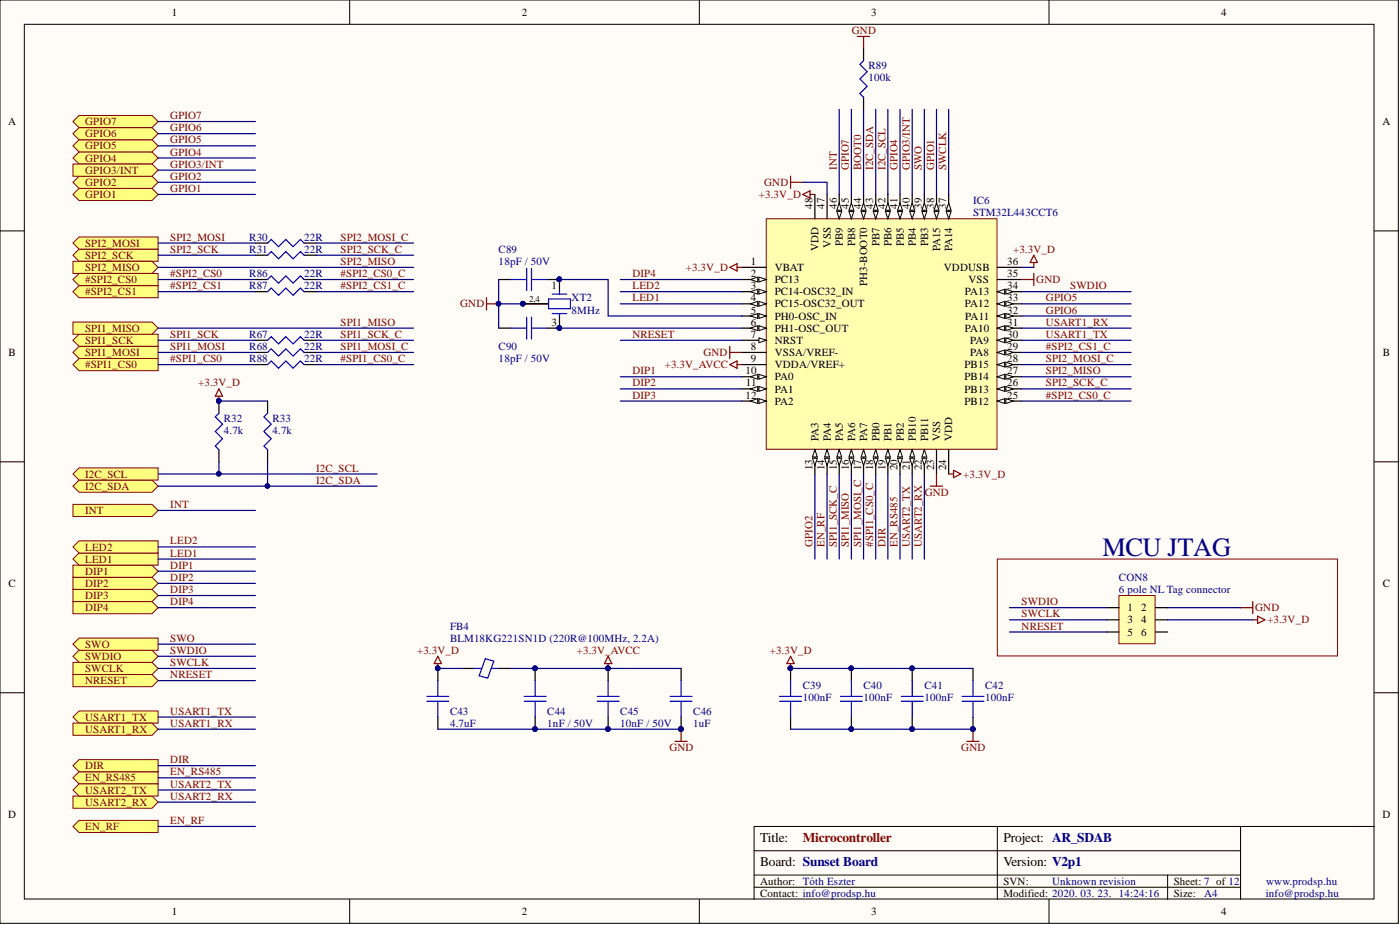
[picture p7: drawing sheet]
<svg xmlns="http://www.w3.org/2000/svg" width="292mm" height="193mm" viewBox="0 0 292 193" stroke-linecap="round" stroke-linejoin="round" font-family="sans-serif">
<defs><g id="words">
<text font-size="5.5" fill="#000080" x="230" y="116">MCU JTAG</text>
<g font-size="2.8">
<text x="158.6" y="175.6">Title:</text>
<text x="209.4" y="175.6">Project: AR_SDAB</text>
<text x="158.6" y="180.7">Board: Sunset Board</text>
<text x="209.4" y="180.7">Version: V2p1</text>
</g>
<text font-size="2.8" fill="#800000" x="167.5" y="175.6">Microcontroller</text>
<g font-size="2.3">
<text x="35.9" y="3.3">1</text>
<text x="108.9" y="3.3">2</text>
<text x="181.8" y="3.3">3</text>
<text x="254.8" y="3.3">4</text>
<text x="1.7" y="26.1">A</text>
<text x="288.4" y="26.1">A</text>
<text x="169.5" y="43.6" transform="rotate(-90 169.5 43.6)">48</text>
<text x="172.1" y="43.6" transform="rotate(-90 172.1 43.6)">47</text>
<text x="174.6" y="43.6" transform="rotate(-90 174.6 43.6)">46</text>
<text x="177.1" y="43.6" transform="rotate(-90 177.1 43.6)">45</text>
<text x="179.7" y="43.6" transform="rotate(-90 179.7 43.6)">44</text>
<text x="182.2" y="43.6" transform="rotate(-90 182.2 43.6)">43</text>
<text x="184.7" y="43.6" transform="rotate(-90 184.7 43.6)">42</text>
<text x="187.3" y="43.6" transform="rotate(-90 187.3 43.6)">41</text>
<text x="189.8" y="43.6" transform="rotate(-90 189.8 43.6)">40</text>
<text x="192.4" y="43.6" transform="rotate(-90 192.4 43.6)">39</text>
<text x="194.9" y="43.6" transform="rotate(-90 194.9 43.6)">38</text>
<text x="197.4" y="43.6" transform="rotate(-90 197.4 43.6)">37</text>
<text x="170.8" y="52.4" transform="rotate(-90 170.8 52.4)">VDD</text>
<text x="173.3" y="51.6" transform="rotate(-90 173.3 51.6)">VSS</text>
<text x="175.9" y="51.4" transform="rotate(-90 175.9 51.4)">PB9</text>
<text x="178.4" y="51.4" transform="rotate(-90 178.4 51.4)">PB8</text>
<text x="183.5" y="51.4" transform="rotate(-90 183.5 51.4)">PB7</text>
<text x="186" y="51.4" transform="rotate(-90 186 51.4)">PB6</text>
<text x="188.5" y="51.4" transform="rotate(-90 188.5 51.4)">PB5</text>
<text x="191.1" y="51.4" transform="rotate(-90 191.1 51.4)">PB4</text>
<text x="193.6" y="51.4" transform="rotate(-90 193.6 51.4)">PB3</text>
<text x="196.2" y="52.4" transform="rotate(-90 196.2 52.4)">PA15</text>
<text x="198.7" y="52.4" transform="rotate(-90 198.7 52.4)">PA14</text>
<text x="156.7" y="55.3">1</text>
<text x="156.7" y="57.8">2</text>
<text x="161.6" y="56.5">VBAT</text>
<text x="161.6" y="59.1">PC13</text>
<text x="180.9" y="59.6" transform="rotate(-90 180.9 59.6)">PH3-BOOT0</text>
<text x="196.9" y="56.5">VDDUSB</text>
<text x="202.1" y="59.1">VSS</text>
<text x="210.1" y="57.8">35</text>
<text x="210.1" y="55.3">36</text>
<text x="115" y="60.3">1</text>
<text x="156.7" y="60.3">3</text>
<text x="156.7" y="62.9">4</text>
<text x="156.7" y="65.4">5</text>
<text x="161.6" y="61.6">PC14-OSC32_IN</text>
<text x="161.6" y="64.1">PC15-OSC32_OUT</text>
<text x="201.3" y="64.1">PA12</text>
<text x="201.3" y="61.6">PA13</text>
<text x="210.1" y="65.4">32</text>
<text x="210.1" y="62.9">33</text>
<text x="210.1" y="60.3">34</text>
<text x="115" y="67.9">3</text>
<text x="156.7" y="67.9">6</text>
<text x="156.7" y="70.5">7</text>
<text x="161.6" y="66.7">PH0-OSC_IN</text>
<text x="161.6" y="69.2">PH1-OSC_OUT</text>
<text x="161.6" y="71.8">NRST</text>
<text x="201.3" y="69.2">PA10</text>
<text x="201.4" y="66.7">PA11</text>
<text x="202.4" y="71.8">PA9</text>
<text x="210.1" y="70.5">30</text>
<text x="210.1" y="67.9">31</text>
<text x="1.8" y="74.3">B</text>
<text x="156.7" y="73">8</text>
<text x="156.7" y="75.6">9</text>
<text x="161.6" y="74.3">VSSA/VREF-</text>
<text x="161.6" y="76.8">VDDA/VREF+</text>
<text x="201.2" y="76.8">PB15</text>
<text x="202.4" y="74.3">PA8</text>
<text x="210.1" y="75.6">28</text>
<text x="210.1" y="73">29</text>
<text x="288.5" y="74.3">B</text>
<text x="155.6" y="78.1">10</text>
<text x="155.6" y="83.2">12</text>
<text x="155.6" y="80.6">11</text>
<text x="161.6" y="79.4">PA0</text>
<text x="161.6" y="81.9">PA1</text>
<text x="201.2" y="81.9">PB13</text>
<text x="201.2" y="79.4">PB14</text>
<text x="210.1" y="83.2">25</text>
<text x="210.1" y="80.6">26</text>
<text x="210.1" y="78.1">27</text>
<text x="161.6" y="84.4">PA2</text>
<text x="201.2" y="84.4">PB12</text>
<text x="170.8" y="92" transform="rotate(-90 170.8 92)">PA3</text>
<text x="173.3" y="92" transform="rotate(-90 173.3 92)">PA4</text>
<text x="175.9" y="92" transform="rotate(-90 175.9 92)">PA5</text>
<text x="178.4" y="92" transform="rotate(-90 178.4 92)">PA6</text>
<text x="180.9" y="92" transform="rotate(-90 180.9 92)">PA7</text>
<text x="183.5" y="92" transform="rotate(-90 183.5 92)">PB0</text>
<text x="186" y="92" transform="rotate(-90 186 92)">PB1</text>
<text x="188.5" y="92" transform="rotate(-90 188.5 92)">PB2</text>
<text x="191.1" y="92" transform="rotate(-90 191.1 92)">PB10</text>
<text x="193.6" y="92" transform="rotate(-90 193.6 92)">PB11</text>
<text x="196.2" y="92" transform="rotate(-90 196.2 92)">VSS</text>
<text x="198.7" y="92" transform="rotate(-90 198.7 92)">VDD</text>
<text x="169.5" y="98.1" transform="rotate(-90 169.5 98.1)">13</text>
<text x="172.1" y="98.1" transform="rotate(-90 172.1 98.1)">14</text>
<text x="174.6" y="98.1" transform="rotate(-90 174.6 98.1)">15</text>
<text x="177.1" y="98.1" transform="rotate(-90 177.1 98.1)">16</text>
<text x="179.7" y="98.1" transform="rotate(-90 179.7 98.1)">17</text>
<text x="182.2" y="98.1" transform="rotate(-90 182.2 98.1)">18</text>
<text x="184.7" y="98.1" transform="rotate(-90 184.7 98.1)">19</text>
<text x="187.3" y="98.1" transform="rotate(-90 187.3 98.1)">20</text>
<text x="189.8" y="98.1" transform="rotate(-90 189.8 98.1)">21</text>
<text x="192.4" y="98.1" transform="rotate(-90 192.4 98.1)">22</text>
<text x="194.9" y="98.1" transform="rotate(-90 194.9 98.1)">23</text>
<text x="197.4" y="98.1" transform="rotate(-90 197.4 98.1)">24</text>
<text x="1.8" y="122.5">C</text>
<text x="288.5" y="122.5">C</text>
<text x="235.2" y="127.5">1</text>
<text x="235.2" y="130.1">3</text>
<text x="238.1" y="127.5">2</text>
<text x="238.1" y="130.1">4</text>
<text x="235.2" y="132.6">5</text>
<text x="238.1" y="132.6">6</text>
<text x="1.7" y="170.6">D</text>
<text x="288.4" y="170.6">D</text>
<text x="158.6" y="184.6">Author: Tóth Eszter</text>
<text x="209.4" y="184.6">SVN:</text>
<text x="244.9" y="184.6">Sheet: 7 of 12</text>
<text x="35.9" y="190.9">1</text>
<text x="108.9" y="190.9">2</text>
<text x="158.6" y="187.1">Contact: info@prodsp.hu</text>
<text x="181.8" y="190.9">3</text>
<text x="209.4" y="187.1">Modified: 2020. 03. 23. 14:24:16</text>
<text x="244.9" y="187.1">Size:</text>
<text x="254.8" y="190.9">4</text>
</g>
<g font-size="2.3" fill="#800000">
<text x="177.7" y="7.1">GND</text>
<text x="17.8" y="28.6">GPIO6</text>
<text x="17.8" y="26.1">GPIO7</text>
<text x="35.5" y="24.8">GPIO7</text>
<text x="35.5" y="27.4">GPIO6</text>
<text x="35.5" y="29.9">GPIO5</text>
<text x="17.8" y="33.7">GPIO4</text>
<text x="17.8" y="31.2">GPIO5</text>
<text x="35.5" y="32.5">GPIO4</text>
<text x="35.5" y="35">GPIO3/INT</text>
<text x="174.6" y="35.5" transform="rotate(-90 174.6 35.5)">INT</text>
<text x="177.1" y="35.5" transform="rotate(-90 177.1 35.5)">GPIO7</text>
<text x="179.7" y="35.5" transform="rotate(-90 179.7 35.5)">BOOT0</text>
<text x="182.2" y="35.5" transform="rotate(-90 182.2 35.5)">I2C_SDA</text>
<text x="184.7" y="35.5" transform="rotate(-90 184.7 35.5)">I2C_SCL</text>
<text x="187.3" y="35.5" transform="rotate(-90 187.3 35.5)">GPIO4</text>
<text x="189.8" y="35.5" transform="rotate(-90 189.8 35.5)">GPIO3/INT</text>
<text x="192.4" y="35.5" transform="rotate(-90 192.4 35.5)">SWO</text>
<text x="194.9" y="35.5" transform="rotate(-90 194.9 35.5)">GPIO1</text>
<text x="197.4" y="35.5" transform="rotate(-90 197.4 35.5)">SWCLK</text>
<text x="17.8" y="41.3">GPIO1</text>
<text x="17.8" y="38.8">GPIO2</text>
<text x="17.8" y="36.3">GPIO3/INT</text>
<text x="35.5" y="37.5">GPIO2</text>
<text x="35.5" y="40.1">GPIO1</text>
<text x="158.3" y="41.3">+3.3V_D</text>
<text x="159.4" y="38.8">GND</text>
<text x="17.8" y="51.5">SPI2_MOSI</text>
<text x="35.5" y="50.2">SPI2_MOSI</text>
<text x="35.5" y="52.7">SPI2_SCK</text>
<text x="71.1" y="50.2">SPI2_MOSI_C</text>
<text x="71.1" y="52.7">SPI2_SCK_C</text>
<text x="211.4" y="52.7">+3.3V_D</text>
<text x="17.8" y="54">SPI2_SCK</text>
<text x="17.8" y="56.5">SPI2_MISO</text>
<text x="17.8" y="59.1">#SPI2_CS0</text>
<text x="35.5" y="57.8">#SPI2_CS0</text>
<text x="71.1" y="57.8">#SPI2_CS0_C</text>
<text x="71.1" y="55.3">SPI2_MISO</text>
<text x="132" y="57.8">DIP4</text>
<text x="143.1" y="56.5">+3.3V_D</text>
<text x="216.2" y="59.1">GND</text>
<text x="17.8" y="61.6">#SPI2_CS1</text>
<text x="35.5" y="60.3">#SPI2_CS1</text>
<text x="71.1" y="60.3">#SPI2_CS1_C</text>
<text x="96" y="64.1">GND</text>
<text x="132" y="60.3">LED2</text>
<text x="132" y="62.9">LED1</text>
<text x="218.2" y="65.4">GPIO6</text>
<text x="218.2" y="62.9">GPIO5</text>
<text x="223.3" y="60.3">SWDIO</text>
<text x="17.8" y="71.8">SPI1_SCK</text>
<text x="17.8" y="69.2">SPI1_MISO</text>
<text x="35.5" y="70.5">SPI1_SCK</text>
<text x="71.1" y="67.9">SPI1_MISO</text>
<text x="71.1" y="70.5">SPI1_SCK_C</text>
<text x="132" y="70.5">NRESET</text>
<text x="218.2" y="70.5">USART1_TX</text>
<text x="218.2" y="67.9">USART1_RX</text>
<text x="17.8" y="74.3">SPI1_MOSI</text>
<text x="17.8" y="76.8">#SPI1_CS0</text>
<text x="35.5" y="73">SPI1_MOSI</text>
<text x="35.5" y="75.6">#SPI1_CS0</text>
<text x="71.1" y="75.6">#SPI1_CS0_C</text>
<text x="71.1" y="73">SPI1_MOSI_C</text>
<text x="138.7" y="76.8">+3.3V_AVCC</text>
<text x="146.8" y="74.3">GND</text>
<text x="218.2" y="75.6">SPI2_MOSI_C</text>
<text x="218.2" y="73">#SPI2_CS1_C</text>
<text x="41.4" y="80.6">+3.3V_D</text>
<text x="132" y="78.1">DIP1</text>
<text x="132" y="83.2">DIP3</text>
<text x="132" y="80.6">DIP2</text>
<text x="218.2" y="83.2">#SPI2_CS0_C</text>
<text x="218.2" y="78.1">SPI2_MISO</text>
<text x="218.2" y="80.6">SPI2_SCK_C</text>
<text x="17.8" y="99.6">I2C_SCL</text>
<text x="66" y="98.4">I2C_SCL</text>
<text x="66" y="100.9">I2C_SDA</text>
<text x="201" y="99.6">+3.3V_D</text>
<text x="17.8" y="102.2">I2C_SDA</text>
<text x="17.8" y="107.2">INT</text>
<text x="35.5" y="106">INT</text>
<text x="192.9" y="103.4">GND</text>
<text x="35.5" y="113.6">LED2</text>
<text x="17.8" y="119.9">DIP1</text>
<text x="17.8" y="117.4">LED1</text>
<text x="17.8" y="114.9">LED2</text>
<text x="35.5" y="116.1">LED1</text>
<text x="35.5" y="118.7">DIP1</text>
<text x="169.5" y="114.1" transform="rotate(-90 169.5 114.1)">GPIO2</text>
<text x="172.1" y="114.1" transform="rotate(-90 172.1 114.1)">EN_RF</text>
<text x="174.6" y="114.1" transform="rotate(-90 174.6 114.1)">SPI1_SCK_C</text>
<text x="177.1" y="114.1" transform="rotate(-90 177.1 114.1)">SPI1_MISO</text>
<text x="179.7" y="114.1" transform="rotate(-90 179.7 114.1)">SPI1_MOSI_C</text>
<text x="182.2" y="114.1" transform="rotate(-90 182.2 114.1)">#SPI1_CS0_C</text>
<text x="184.7" y="114.1" transform="rotate(-90 184.7 114.1)">DIR</text>
<text x="187.3" y="114.1" transform="rotate(-90 187.3 114.1)">EN_RS485</text>
<text x="189.8" y="114.1" transform="rotate(-90 189.8 114.1)">USART2_TX</text>
<text x="192.4" y="114.1" transform="rotate(-90 192.4 114.1)">USART2_RX</text>
<text x="17.8" y="122.5">DIP2</text>
<text x="17.8" y="125">DIP3</text>
<text x="35.5" y="123.7">DIP3</text>
<text x="35.5" y="121.2">DIP2</text>
<text x="17.8" y="127.5">DIP4</text>
<text x="35.5" y="126.3">DIP4</text>
<text x="213.2" y="126.3">SWDIO</text>
<text x="213.2" y="128.8">SWCLK</text>
<text x="213.2" y="131.3">NRESET</text>
<text x="261.9" y="127.5">GND</text>
<text x="264.4" y="130.1">+3.3V_D</text>
<text x="17.8" y="137.7">SWDIO</text>
<text x="17.8" y="135.1">SWO</text>
<text x="35.5" y="133.9">SWO</text>
<text x="35.5" y="136.4">SWDIO</text>
<text x="87" y="136.4">+3.3V_D</text>
<text x="120.4" y="136.4">+3.3V_AVCC</text>
<text x="160.6" y="136.4">+3.3V_D</text>
<text x="17.8" y="142.7">NRESET</text>
<text x="17.8" y="140.2">SWCLK</text>
<text x="35.5" y="138.9">SWCLK</text>
<text x="35.5" y="141.5">NRESET</text>
<text x="35.5" y="149.1">USART1_TX</text>
<text x="17.8" y="150.4">USART1_TX</text>
<text x="17.8" y="152.9">USART1_RX</text>
<text x="35.5" y="151.6">USART1_RX</text>
<text x="17.8" y="160.5">DIR</text>
<text x="35.5" y="159.2">DIR</text>
<text x="35.5" y="161.8">EN_RS485</text>
<text x="139.7" y="156.7">GND</text>
<text x="200.6" y="156.7">GND</text>
<text x="17.8" y="163">EN_RS485</text>
<text x="17.8" y="165.6">USART2_TX</text>
<text x="35.5" y="164.3">USART2_TX</text>
<text x="35.5" y="166.8">USART2_RX</text>
<text x="17.8" y="168.1">USART2_RX</text>
<text x="17.8" y="173.2">EN_RF</text>
<text x="35.5" y="171.9">EN_RF</text>
</g>
<g font-size="2.3" fill="#000080">
<text x="181.2" y="14.4">R89</text>
<text x="181.2" y="17">100k</text>
<text x="203" y="42.6">IC6</text>
<text x="203" y="45.1">STM32L443CCT6</text>
<text x="52" y="52.7">R31</text>
<text x="52" y="50.2">R30</text>
<text x="63.4" y="52.7">22R</text>
<text x="63.4" y="50.2">22R</text>
<text x="104" y="52.7">C89</text>
<text x="52" y="57.8">R86</text>
<text x="63.4" y="57.8">22R</text>
<text x="104" y="55.3">18pF / 50V</text>
<text x="52" y="60.3">R87</text>
<text x="63.4" y="60.3">22R</text>
<text x="119.3" y="62.9">XT2</text>
<text x="119.3" y="65.4">8MHz</text>
<text x="52" y="70.5">R67</text>
<text x="63.4" y="70.5">22R</text>
<text x="52" y="73">R68</text>
<text x="52" y="75.6">R88</text>
<text x="63.4" y="73">22R</text>
<text x="63.4" y="75.6">22R</text>
<text x="104" y="73">C90</text>
<text x="104" y="75.6">18pF / 50V</text>
<text x="46.7" y="88">R32</text>
<text x="56.8" y="88">R33</text>
<text x="46.7" y="90.5">4.7k</text>
<text x="56.8" y="90.5">4.7k</text>
<text x="233.5" y="121.2">CON8</text>
<text x="233.5" y="123.7">6 pole NL Tag connector</text>
<text x="93.9" y="131.3">FB4</text>
<text x="93.9" y="133.9">BLM18KG221SN1D (220R@100MHz, 2.2A)</text>
<text x="167.5" y="143.8">C39</text>
<text x="180.2" y="143.8">C40</text>
<text x="192.9" y="143.8">C41</text>
<text x="205.5" y="143.8">C42</text>
<text x="93.9" y="149.1">C43</text>
<text x="114.2" y="149.1">C44</text>
<text x="129.4" y="149.1">C45</text>
<text x="144.6" y="149.1">C46</text>
<text x="167.5" y="146.3">100nF</text>
<text x="180.2" y="146.3">100nF</text>
<text x="192.9" y="146.3">100nF</text>
<text x="205.5" y="146.3">100nF</text>
<text x="93.9" y="151.6">4.7uF</text>
<text x="114.2" y="151.6">1nF / 50V</text>
<text x="129.4" y="151.6">10nF / 50V</text>
<text x="144.6" y="151.6">1uF</text>
<text x="219.5" y="184.6">Unknown revision</text>
<text x="264.2" y="184.6">www.prodsp.hu</text>
<text x="251.2" y="187.1">A4</text>
<text x="264.1" y="187.1">info@prodsp.hu</text>
</g>
<text font-size="1.9" x="110.4" y="63">2,4</text>
</g></defs>
<g fill="#fffcf8" stroke="#000" stroke-width=".21">
<path d="M0 0h291.8v192.6h-291.8z"/>
<path d="M5.1 5.1h281.6v182.4h-281.6z"/>
</g>
<g fill="none" stroke="#000" stroke-width=".21">
<path d="M73 0v5.1M145.9 0v5.1M218.9 0v5.1M0 48.2h5.1M286.8 48.2h5M0 96.3h5.1M286.8 96.3h5M0 144.5h5.1M286.8 144.5h5M157.3 177.5h101.5M208.1 172.4v15.2M258.8 172.4h-101.5v15.2"/>
<path d="M286.8 172.4h-28v15.2M73 187.6v5.1M145.9 187.6v5.1M157.3 182.6h101.5M157.3 185.1h101.5M218.9 187.6v5.1M243.6 182.6v5"/>
</g>
<path d="M159.9 45.6h48.1v48.1h-48.1z" fill="#ffffb0" stroke="#800000" stroke-width=".21"/>
<path d="M154.8 55.8h5.1M154.8 58.3h5.1" fill="none" stroke="#000" stroke-width=".25"/>
<path d="M158.3 57.8l1.6 .5-1.6 .5z" fill="#fffcf8"/>
<path d="M158.3 57.8l1.6 .5-1.6 .5z" fill="none" stroke="#000" stroke-width=".21"/>
<path d="M156.6 58.3l1.5-.5v1z" fill="#fffcf8"/>
<path d="M156.6 58.3l1.5-.5v1z" fill="none" stroke="#000" stroke-width=".21"/>
<path d="M154.8 60.8h5.1" fill="none" stroke="#000" stroke-width=".25"/>
<path d="M158.3 60.3l1.6 .5-1.6 .6z" fill="#fffcf8"/>
<path d="M158.3 60.3l1.6 .5-1.6 .6z" fill="none" stroke="#000" stroke-width=".21"/>
<path d="M156.6 60.8l1.5-.5v1.1z" fill="#fffcf8"/>
<path d="M156.6 60.8l1.5-.5v1.1z" fill="none" stroke="#000" stroke-width=".21"/>
<path d="M154.8 63.4h5.1" fill="none" stroke="#000" stroke-width=".25"/>
<path d="M158.3 62.9l1.6 .5-1.6 .5z" fill="#fffcf8"/>
<path d="M158.3 62.9l1.6 .5-1.6 .5z" fill="none" stroke="#000" stroke-width=".21"/>
<path d="M156.6 63.4l1.5-.5v1z" fill="#fffcf8"/>
<path d="M156.6 63.4l1.5-.5v1z" fill="none" stroke="#000" stroke-width=".21"/>
<path d="M154.8 65.9h5.1" fill="none" stroke="#000" stroke-width=".25"/>
<path d="M158.3 65.4l1.6 .5-1.6 .5z" fill="#fffcf8"/>
<path d="M158.3 65.4l1.6 .5-1.6 .5z" fill="none" stroke="#000" stroke-width=".21"/>
<path d="M156.6 65.9l1.5-.5v1z" fill="#fffcf8"/>
<path d="M156.6 65.9l1.5-.5v1z" fill="none" stroke="#000" stroke-width=".21"/>
<path d="M154.8 68.5h5.1" fill="none" stroke="#000" stroke-width=".25"/>
<path d="M158.3 67.9l1.6 .6-1.6 .5z" fill="#fffcf8"/>
<path d="M158.3 67.9l1.6 .6-1.6 .5z" fill="none" stroke="#000" stroke-width=".21"/>
<path d="M156.6 68.5l1.5-.6v1.1z" fill="#fffcf8"/>
<path d="M156.6 68.5l1.5-.6v1.1z" fill="none" stroke="#000" stroke-width=".21"/>
<path d="M154.8 71h5.1" fill="none" stroke="#000" stroke-width=".25"/>
<path d="M158.3 70.5l1.6 .5-1.6 .5z" fill="#fffcf8"/>
<path d="M158.3 70.5l1.6 .5-1.6 .5z" fill="none" stroke="#000" stroke-width=".21"/>
<path d="M154.8 73.5h5.1M154.8 76.1h5.1M154.8 78.6h5.1" fill="none" stroke="#000" stroke-width=".25"/>
<path d="M158.3 78.1l1.6 .5-1.6 .5z" fill="#fffcf8"/>
<path d="M158.3 78.1l1.6 .5-1.6 .5z" fill="none" stroke="#000" stroke-width=".21"/>
<path d="M156.6 78.6l1.5-.5v1z" fill="#fffcf8"/>
<path d="M156.6 78.6l1.5-.5v1z" fill="none" stroke="#000" stroke-width=".21"/>
<path d="M154.8 81.1h5.1" fill="none" stroke="#000" stroke-width=".25"/>
<path d="M158.3 80.6l1.6 .5-1.6 .5z" fill="#fffcf8"/>
<path d="M158.3 80.6l1.6 .5-1.6 .5z" fill="none" stroke="#000" stroke-width=".21"/>
<path d="M156.6 81.1l1.5-.5v1z" fill="#fffcf8"/>
<path d="M156.6 81.1l1.5-.5v1z" fill="none" stroke="#000" stroke-width=".21"/>
<path d="M154.8 83.7h5.1" fill="none" stroke="#000" stroke-width=".25"/>
<path d="M158.3 83.2l1.6 .5-1.6 .5z" fill="#fffcf8"/>
<path d="M158.3 83.2l1.6 .5-1.6 .5z" fill="none" stroke="#000" stroke-width=".21"/>
<path d="M156.6 83.7l1.5-.5v1z" fill="#fffcf8"/>
<path d="M156.6 83.7l1.5-.5v1z" fill="none" stroke="#000" stroke-width=".21"/>
<path d="M170 93.8v5.1" fill="none" stroke="#000" stroke-width=".25"/>
<path d="M170 93.8l.5 1.5h-1z" fill="#fffcf8"/>
<path d="M170 93.8l.5 1.5h-1z" fill="none" stroke="#000" stroke-width=".21"/>
<path d="M169.5 95.6h1l-.5 1.5z" fill="#fffcf8"/>
<path d="M169.5 95.6h1l-.5 1.5z" fill="none" stroke="#000" stroke-width=".21"/>
<path d="M172.6 93.8v5.1" fill="none" stroke="#000" stroke-width=".25"/>
<path d="M172.6 93.8l.5 1.5h-1z" fill="#fffcf8"/>
<path d="M172.6 93.8l.5 1.5h-1z" fill="none" stroke="#000" stroke-width=".21"/>
<path d="M172.1 95.6h1l-.5 1.5z" fill="#fffcf8"/>
<path d="M172.1 95.6h1l-.5 1.5z" fill="none" stroke="#000" stroke-width=".21"/>
<path d="M175.1 93.8v5.1" fill="none" stroke="#000" stroke-width=".25"/>
<path d="M175.1 93.8l.5 1.5h-1z" fill="#fffcf8"/>
<path d="M175.1 93.8l.5 1.5h-1z" fill="none" stroke="#000" stroke-width=".21"/>
<path d="M174.6 95.6h1l-.5 1.5z" fill="#fffcf8"/>
<path d="M174.6 95.6h1l-.5 1.5z" fill="none" stroke="#000" stroke-width=".21"/>
<path d="M177.6 93.8v5.1" fill="none" stroke="#000" stroke-width=".25"/>
<path d="M177.6 93.8l.5 1.5h-1z" fill="#fffcf8"/>
<path d="M177.6 93.8l.5 1.5h-1z" fill="none" stroke="#000" stroke-width=".21"/>
<path d="M177.1 95.6h1l-.5 1.5z" fill="#fffcf8"/>
<path d="M177.1 95.6h1l-.5 1.5z" fill="none" stroke="#000" stroke-width=".21"/>
<path d="M180.2 93.8v5.1" fill="none" stroke="#000" stroke-width=".25"/>
<path d="M180.2 93.8l.5 1.5h-1z" fill="#fffcf8"/>
<path d="M180.2 93.8l.5 1.5h-1z" fill="none" stroke="#000" stroke-width=".21"/>
<path d="M179.7 95.6h1l-.5 1.5z" fill="#fffcf8"/>
<path d="M179.7 95.6h1l-.5 1.5z" fill="none" stroke="#000" stroke-width=".21"/>
<path d="M182.7 93.8v5.1" fill="none" stroke="#000" stroke-width=".25"/>
<path d="M182.7 93.8l.5 1.5h-1z" fill="#fffcf8"/>
<path d="M182.7 93.8l.5 1.5h-1z" fill="none" stroke="#000" stroke-width=".21"/>
<path d="M182.2 95.6h1l-.5 1.5z" fill="#fffcf8"/>
<path d="M182.2 95.6h1l-.5 1.5z" fill="none" stroke="#000" stroke-width=".21"/>
<path d="M185.2 93.8v5.1" fill="none" stroke="#000" stroke-width=".25"/>
<path d="M185.2 93.8l.6 1.5h-1.1z" fill="#fffcf8"/>
<path d="M185.2 93.8l.6 1.5h-1.1z" fill="none" stroke="#000" stroke-width=".21"/>
<path d="M184.7 95.6h1.1l-.6 1.5z" fill="#fffcf8"/>
<path d="M184.7 95.6h1.1l-.6 1.5z" fill="none" stroke="#000" stroke-width=".21"/>
<path d="M187.8 93.8v5.1" fill="none" stroke="#000" stroke-width=".25"/>
<path d="M187.8 93.8l.5 1.5h-1z" fill="#fffcf8"/>
<path d="M187.8 93.8l.5 1.5h-1z" fill="none" stroke="#000" stroke-width=".21"/>
<path d="M187.3 95.6h1l-.5 1.5z" fill="#fffcf8"/>
<path d="M187.3 95.6h1l-.5 1.5z" fill="none" stroke="#000" stroke-width=".21"/>
<path d="M190.3 93.8v5.1" fill="none" stroke="#000" stroke-width=".25"/>
<path d="M190.3 93.8l.5 1.5h-1z" fill="#fffcf8"/>
<path d="M190.3 93.8l.5 1.5h-1z" fill="none" stroke="#000" stroke-width=".21"/>
<path d="M189.8 95.6h1l-.5 1.5z" fill="#fffcf8"/>
<path d="M189.8 95.6h1l-.5 1.5z" fill="none" stroke="#000" stroke-width=".21"/>
<path d="M192.9 93.8v5.1" fill="none" stroke="#000" stroke-width=".25"/>
<path d="M192.9 93.8l.5 1.5h-1z" fill="#fffcf8"/>
<path d="M192.9 93.8l.5 1.5h-1z" fill="none" stroke="#000" stroke-width=".21"/>
<path d="M192.4 95.6h1l-.5 1.5z" fill="#fffcf8"/>
<path d="M192.4 95.6h1l-.5 1.5z" fill="none" stroke="#000" stroke-width=".21"/>
<path d="M195.4 93.8v5.1M197.9 93.8v5.1M208.1 83.7h5.1" fill="none" stroke="#000" stroke-width=".25"/>
<path d="M208.1 83.7l1.5-.5v1z" fill="#fffcf8"/>
<path d="M208.1 83.7l1.5-.5v1z" fill="none" stroke="#000" stroke-width=".21"/>
<path d="M209.9 83.2l1.5 .5-1.5 .5z" fill="#fffcf8"/>
<path d="M209.9 83.2l1.5 .5-1.5 .5z" fill="none" stroke="#000" stroke-width=".21"/>
<path d="M208.1 81.1h5.1" fill="none" stroke="#000" stroke-width=".25"/>
<path d="M208.1 81.1l1.5-.5v1z" fill="#fffcf8"/>
<path d="M208.1 81.1l1.5-.5v1z" fill="none" stroke="#000" stroke-width=".21"/>
<path d="M209.9 80.6l1.5 .5-1.5 .5z" fill="#fffcf8"/>
<path d="M209.9 80.6l1.5 .5-1.5 .5z" fill="none" stroke="#000" stroke-width=".21"/>
<path d="M208.1 78.6h5.1" fill="none" stroke="#000" stroke-width=".25"/>
<path d="M208.1 78.6l1.5-.5v1z" fill="#fffcf8"/>
<path d="M208.1 78.6l1.5-.5v1z" fill="none" stroke="#000" stroke-width=".21"/>
<path d="M209.9 78.1l1.5 .5-1.5 .5z" fill="#fffcf8"/>
<path d="M209.9 78.1l1.5 .5-1.5 .5z" fill="none" stroke="#000" stroke-width=".21"/>
<path d="M208.1 76.1h5.1" fill="none" stroke="#000" stroke-width=".25"/>
<path d="M208.1 76.1l1.5-.5v1z" fill="#fffcf8"/>
<path d="M208.1 76.1l1.5-.5v1z" fill="none" stroke="#000" stroke-width=".21"/>
<path d="M209.9 75.6l1.5 .5-1.5 .5z" fill="#fffcf8"/>
<path d="M209.9 75.6l1.5 .5-1.5 .5z" fill="none" stroke="#000" stroke-width=".21"/>
<path d="M208.1 73.5h5.1" fill="none" stroke="#000" stroke-width=".25"/>
<path d="M208.1 73.5l1.5-.5v1z" fill="#fffcf8"/>
<path d="M208.1 73.5l1.5-.5v1z" fill="none" stroke="#000" stroke-width=".21"/>
<path d="M209.9 73l1.5 .5-1.5 .5z" fill="#fffcf8"/>
<path d="M209.9 73l1.5 .5-1.5 .5z" fill="none" stroke="#000" stroke-width=".21"/>
<path d="M208.1 71h5.1" fill="none" stroke="#000" stroke-width=".25"/>
<path d="M208.1 71l1.5-.5v1z" fill="#fffcf8"/>
<path d="M208.1 71l1.5-.5v1z" fill="none" stroke="#000" stroke-width=".21"/>
<path d="M209.9 70.5l1.5 .5-1.5 .5z" fill="#fffcf8"/>
<path d="M209.9 70.5l1.5 .5-1.5 .5z" fill="none" stroke="#000" stroke-width=".21"/>
<path d="M208.1 68.5h5.1" fill="none" stroke="#000" stroke-width=".25"/>
<path d="M208.1 68.5l1.5-.6v1.1z" fill="#fffcf8"/>
<path d="M208.1 68.5l1.5-.6v1.1z" fill="none" stroke="#000" stroke-width=".21"/>
<path d="M209.9 67.9l1.5 .6-1.5 .5z" fill="#fffcf8"/>
<path d="M209.9 67.9l1.5 .6-1.5 .5z" fill="none" stroke="#000" stroke-width=".21"/>
<path d="M208.1 65.9h5.1" fill="none" stroke="#000" stroke-width=".25"/>
<path d="M208.1 65.9l1.5-.5v1z" fill="#fffcf8"/>
<path d="M208.1 65.9l1.5-.5v1z" fill="none" stroke="#000" stroke-width=".21"/>
<path d="M209.9 65.4l1.5 .5-1.5 .5z" fill="#fffcf8"/>
<path d="M209.9 65.4l1.5 .5-1.5 .5z" fill="none" stroke="#000" stroke-width=".21"/>
<path d="M208.1 63.4h5.1" fill="none" stroke="#000" stroke-width=".25"/>
<path d="M208.1 63.4l1.5-.5v1z" fill="#fffcf8"/>
<path d="M208.1 63.4l1.5-.5v1z" fill="none" stroke="#000" stroke-width=".21"/>
<path d="M209.9 62.9l1.5 .5-1.5 .5z" fill="#fffcf8"/>
<path d="M209.9 62.9l1.5 .5-1.5 .5z" fill="none" stroke="#000" stroke-width=".21"/>
<path d="M208.1 60.8h5.1" fill="none" stroke="#000" stroke-width=".25"/>
<path d="M208.1 60.8l1.5-.5v1.1z" fill="#fffcf8"/>
<path d="M208.1 60.8l1.5-.5v1.1z" fill="none" stroke="#000" stroke-width=".21"/>
<path d="M209.9 60.3l1.5 .5-1.5 .6z" fill="#fffcf8"/>
<path d="M209.9 60.3l1.5 .5-1.5 .6z" fill="none" stroke="#000" stroke-width=".21"/>
<path d="M197.9 40.6v5M208.1 58.3h5.1M208.1 55.8h5.1" fill="none" stroke="#000" stroke-width=".25"/>
<path d="M197.4 44.1h1l-.5 1.5z" fill="#fffcf8"/>
<path d="M197.4 44.1h1l-.5 1.5z" fill="none" stroke="#000" stroke-width=".21"/>
<path d="M197.9 42.3l.5 1.6h-1z" fill="#fffcf8"/>
<path d="M197.9 42.3l.5 1.6h-1z" fill="none" stroke="#000" stroke-width=".21"/>
<path d="M195.4 40.6v5" fill="none" stroke="#000" stroke-width=".25"/>
<path d="M194.9 44.1h1l-.5 1.5z" fill="#fffcf8"/>
<path d="M194.9 44.1h1l-.5 1.5z" fill="none" stroke="#000" stroke-width=".21"/>
<path d="M195.4 42.3l.5 1.6h-1z" fill="#fffcf8"/>
<path d="M195.4 42.3l.5 1.6h-1z" fill="none" stroke="#000" stroke-width=".21"/>
<path d="M192.9 40.6v5" fill="none" stroke="#000" stroke-width=".25"/>
<path d="M192.4 44.1h1l-.5 1.5z" fill="#fffcf8"/>
<path d="M192.4 44.1h1l-.5 1.5z" fill="none" stroke="#000" stroke-width=".21"/>
<path d="M192.9 42.3l.5 1.6h-1z" fill="#fffcf8"/>
<path d="M192.9 42.3l.5 1.6h-1z" fill="none" stroke="#000" stroke-width=".21"/>
<path d="M190.3 40.6v5" fill="none" stroke="#000" stroke-width=".25"/>
<path d="M189.8 44.1h1l-.5 1.5z" fill="#fffcf8"/>
<path d="M189.8 44.1h1l-.5 1.5z" fill="none" stroke="#000" stroke-width=".21"/>
<path d="M190.3 42.3l.5 1.6h-1z" fill="#fffcf8"/>
<path d="M190.3 42.3l.5 1.6h-1z" fill="none" stroke="#000" stroke-width=".21"/>
<path d="M187.8 40.6v5" fill="none" stroke="#000" stroke-width=".25"/>
<path d="M187.3 44.1h1l-.5 1.5z" fill="#fffcf8"/>
<path d="M187.3 44.1h1l-.5 1.5z" fill="none" stroke="#000" stroke-width=".21"/>
<path d="M187.8 42.3l.5 1.6h-1z" fill="#fffcf8"/>
<path d="M187.8 42.3l.5 1.6h-1z" fill="none" stroke="#000" stroke-width=".21"/>
<path d="M185.2 40.6v5" fill="none" stroke="#000" stroke-width=".25"/>
<path d="M184.7 44.1h1.1l-.6 1.5z" fill="#fffcf8"/>
<path d="M184.7 44.1h1.1l-.6 1.5z" fill="none" stroke="#000" stroke-width=".21"/>
<path d="M185.2 42.3l.6 1.6h-1.1z" fill="#fffcf8"/>
<path d="M185.2 42.3l.6 1.6h-1.1z" fill="none" stroke="#000" stroke-width=".21"/>
<path d="M182.7 40.6v5" fill="none" stroke="#000" stroke-width=".25"/>
<path d="M182.2 44.1h1l-.5 1.5z" fill="#fffcf8"/>
<path d="M182.2 44.1h1l-.5 1.5z" fill="none" stroke="#000" stroke-width=".21"/>
<path d="M182.7 42.3l.5 1.6h-1z" fill="#fffcf8"/>
<path d="M182.7 42.3l.5 1.6h-1z" fill="none" stroke="#000" stroke-width=".21"/>
<path d="M180.2 40.6v5" fill="none" stroke="#000" stroke-width=".25"/>
<path d="M179.7 44.1h1l-.5 1.5z" fill="#fffcf8"/>
<path d="M179.7 44.1h1l-.5 1.5z" fill="none" stroke="#000" stroke-width=".21"/>
<path d="M180.2 42.3l.5 1.6h-1z" fill="#fffcf8"/>
<path d="M180.2 42.3l.5 1.6h-1z" fill="none" stroke="#000" stroke-width=".21"/>
<path d="M177.6 40.6v5" fill="none" stroke="#000" stroke-width=".25"/>
<path d="M177.1 44.1h1l-.5 1.5z" fill="#fffcf8"/>
<path d="M177.1 44.1h1l-.5 1.5z" fill="none" stroke="#000" stroke-width=".21"/>
<path d="M177.6 42.3l.5 1.6h-1z" fill="#fffcf8"/>
<path d="M177.6 42.3l.5 1.6h-1z" fill="none" stroke="#000" stroke-width=".21"/>
<path d="M175.1 40.6v5" fill="none" stroke="#000" stroke-width=".25"/>
<path d="M174.6 44.1h1l-.5 1.5z" fill="#fffcf8"/>
<path d="M174.6 44.1h1l-.5 1.5z" fill="none" stroke="#000" stroke-width=".21"/>
<path d="M175.1 42.3l.5 1.6h-1z" fill="#fffcf8"/>
<path d="M175.1 42.3l.5 1.6h-1z" fill="none" stroke="#000" stroke-width=".21"/>
<g fill="none" stroke="#000" stroke-width=".25">
<path d="M170 40.6v5M172.6 40.6v5M91.4 139.4v2.6M126.9 139.4v2.6M142.1 139.4v2.6M164.9 139.4v2.6M177.6 139.4v2.6M190.3 139.4v2.6M203 139.4v2.6M91.4 149.6v2.5M126.9 149.6v2.5M142.1 149.6v2.5"/>
<path d="M164.9 149.6v2.5M177.6 149.6v2.5M190.3 149.6v2.5M203 149.6v2.5"/>
</g>
<g fill="#000080" stroke="#000080" stroke-width=".21">
<circle cx="190.3" cy="139.4" r=".47"/>
<circle cx="190.3" cy="152.1" r=".47"/>
<circle cx="164.9" cy="139.4" r=".47"/>
<circle cx="177.6" cy="139.4" r=".47"/>
<circle cx="177.6" cy="152.1" r=".47"/>
<circle cx="203" cy="152.1" r=".47"/>
<circle cx="91.3" cy="139.4" r=".47"/>
<circle cx="126.8" cy="139.4" r=".47"/>
<circle cx="126.8" cy="152.1" r=".47"/>
<circle cx="142.1" cy="152.1" r=".47"/>
</g>
<g fill="none" stroke="#00f" stroke-width=".25">
<path d="M89.1 146.3h4.5M89.1 145.3h4.5M91.4 142v3.3M91.4 146.3v3.3M124.6 146.3h4.6M124.6 145.3h4.6M126.9 142v3.3M126.9 146.3v3.3M139.8 146.3h4.6M139.8 145.3h4.6M142.1 142v3.3M142.1 146.3v3.3"/>
<path d="M162.7 146.3h4.5M162.7 145.3h4.5M164.9 142v3.3M164.9 146.3v3.3M175.4 146.3h4.5M175.4 145.3h4.5M177.6 142v3.3M177.6 146.3v3.3M188 146.3h4.6M188 145.3h4.6M190.3 142v3.3M190.3 146.3v3.3"/>
<path d="M200.7 146.3h4.6M200.7 145.3h4.6M203 142v3.3M203 146.3v3.3"/>
</g>
<g fill="none" stroke="#800000" stroke-width=".25">
<path d="M164.9 36.8v2.5M164.9 38h2.6M152.3 55.8l1.5-.8v1.5zM153.8 55.8h1M167.5 40.6l1.5-.8v1.5zM169 40.6h1M213.2 58.3h2.5M215.7 53.2l.8 1.6h-1.6zM215.7 54.8v1M215.7 57v2.6M152.3 76.1l1.5-.8v1.5zM153.8 76.1h1"/>
<path d="M195.4 98.9v2.5M197.9 98.9h1.1M199 98.1l1.5 .8-1.5 .7zM194.1 101.4h2.6M91.4 136.9l.7 1.5h-1.5zM91.4 138.4v1M140.8 154.7h2.6M142.1 152.1v2.6"/>
</g>
<g fill="#ffff80" stroke="#800000" stroke-width=".21">
<path d="M15.2 120.4h16.5l1.3 1.3-1.3 1.3h-16.5z" fill-rule="evenodd"/>
<path d="M15.2 123h16.5l1.3 1.2-1.3 1.3h-16.5z" fill-rule="evenodd"/>
<path d="M15.2 117.9h16.5l1.3 1.3-1.3 1.2h-16.5z" fill-rule="evenodd"/>
<path d="M15.2 116.6l1.3-1.2h16.5v2.5h-16.5z" fill-rule="evenodd"/>
<path d="M15.2 114.1l1.3-1.3h16.5v2.6h-16.5z" fill-rule="evenodd"/>
<path d="M15.2 162.3l1.3-1.3h16.5v2.5h-16.5z" fill-rule="evenodd"/>
<path d="M15.2 159.7l1.3-1.2h16.5v2.5h-16.5z" fill-rule="evenodd"/>
<path d="M15.2 149.6l1.3-1.3h16.5v2.6h-16.5z" fill-rule="evenodd"/>
<path d="M15.2 166.1h16.5l1.3 1.2-1.3 1.3h-16.5z" fill-rule="evenodd"/>
<path d="M15.2 164.8l1.3-1.3h16.5v2.6h-16.5z" fill-rule="evenodd"/>
<path d="M15.2 101.4l1.3-1.3h15.2l1.3 1.3-1.3 1.3h-15.2z" fill-rule="evenodd"/>
<path d="M15.2 98.9l1.3-1.3h16.5v2.5h-16.5z" fill-rule="evenodd"/>
<path d="M15.2 40.6l1.3-1.3h15.2l1.3 1.3-1.3 1.2h-15.2z" fill-rule="evenodd"/>
<path d="M15.2 38l1.3-1.2h15.2l1.3 1.2-1.3 1.3h-15.2z" fill-rule="evenodd"/>
<path d="M15.2 33l1.3-1.3h15.2l1.3 1.3-1.3 1.2h-15.2z" fill-rule="evenodd"/>
<path d="M15.2 30.4l1.3-1.2h15.2l1.3 1.2-1.3 1.3h-15.2z" fill-rule="evenodd"/>
<path d="M15.2 27.9l1.3-1.3h15.2l1.3 1.3-1.3 1.3h-15.2z" fill-rule="evenodd"/>
<path d="M15.2 25.4l1.3-1.3h15.2l1.3 1.3-1.3 1.2h-15.2z" fill-rule="evenodd"/>
<path d="M15.2 140.7h16.5l1.3 1.3-1.3 1.3h-16.5z" fill-rule="evenodd"/>
<path d="M15.2 138.2h16.5l1.3 1.2-1.3 1.3h-16.5z" fill-rule="evenodd"/>
<path d="M15.2 136.9l1.3-1.3h15.2l1.3 1.3-1.3 1.3h-15.2z" fill-rule="evenodd"/>
<path d="M15.2 134.4l1.3-1.3h16.5v2.5h-16.5z" fill-rule="evenodd"/>
<path d="M15.2 150.9h16.5l1.3 1.2-1.3 1.3h-16.5z" fill-rule="evenodd"/>
</g>
<path d="M152.3 72.3v2.5M152.3 73.5h2.5M45.7 81.1l.7 1.6h-1.5zM45.7 82.7v1M126.9 136.9l.7 1.5h-1.5zM126.9 138.4v1M164.9 136.9l.8 1.5h-1.5zM164.9 138.4v1M201.7 154.7h2.6M203 152.1v2.6" fill="none" stroke="#800000" stroke-width=".25"/>
<g fill="#000080" stroke="#000080" stroke-width=".21">
<circle cx="203" cy="152.1" r=".47"/>
<circle cx="164.9" cy="139.4" r=".47"/>
<circle cx="126.8" cy="139.4" r=".47"/>
<circle cx="111.6" cy="139.4" r=".47"/>
<circle cx="111.6" cy="152.1" r=".47"/>
<circle cx="45.6" cy="83.6" r=".47"/>
</g>
<path d="M53.3 73.5h2.5M53.3 71h2.5M63.4 73.5h2.6M63.4 71h2.6M45.7 83.7v2.5M45.7 93.8v2.5M55.8 83.7v2.5M55.8 93.8v2.5M96.4 139.4h2.6M104 139.4h2.6M111.7 139.4v2.6M111.7 149.6v2.5" fill="none" stroke="#000" stroke-width=".25"/>
<path d="M55.8 73.5l.8-.7 1.5 1.5 1.5-1.5 1.6 1.5 1.5-1.5 .7 .7M55.8 71l.8-.8 1.5 1.6 1.5-1.6 1.6 1.6 1.5-1.6 .7 .8M45.7 86.2l-.8 .8 1.5 1.5-1.5 1.5 1.5 1.5-1.5 1.5 .8 .8M55.8 86.2l-.7 .8 1.5 1.5-1.5 1.5 1.5 1.5-1.5 1.5 .7 .8M99 139.4h1.5M101.3 137.4l1.7 .5-1.2 3.6-1.8-.5zM102.5 139.4h1.5M109.4 146.3h4.5M109.4 145.3h4.5M111.7 142v3.3M111.7 146.3v3.3" fill="none" stroke="#00f" stroke-width=".25"/>
<g fill="#ffff80" stroke="#800000" stroke-width=".21">
<path d="M15.2 53.2l1.3-1.2h16.5v2.5h-16.5z" fill-rule="evenodd"/>
<path d="M15.2 54.5h16.5l1.3 1.3-1.3 1.2h-16.5z" fill-rule="evenodd"/>
<path d="M15.2 60.8l1.3-1.2h16.5v2.5h-16.5z" fill-rule="evenodd"/>
<path d="M15.2 50.7l1.3-1.3h16.5v2.6h-16.5z" fill-rule="evenodd"/>
<path d="M15.2 71l1.3-1.3h16.5v2.6h-16.5z" fill-rule="evenodd"/>
<path d="M15.2 67.2h16.5l1.3 1.3-1.3 1.2h-16.5z" fill-rule="evenodd"/>
<path d="M15.2 73.5l1.3-1.2h16.5v2.5h-16.5z" fill-rule="evenodd"/>
<path d="M15.2 58.3l1.3-1.3h16.5v2.6h-16.5z" fill-rule="evenodd"/>
<path d="M15.2 76.1l1.3-1.3h16.5v2.5h-16.5z" fill-rule="evenodd"/>
</g>
<path d="M53.3 53.2h2.5M53.3 50.7h2.5M63.4 53.2h2.6M63.4 50.7h2.6M104 58.3h2.6M114.2 58.3h2.5v2.5M104 68.5h2.6M109.1 63.4h5.3M116.7 65.9v2.6h-2.5" fill="none" stroke="#000" stroke-width=".25"/>
<g fill="none" stroke="#00f" stroke-width=".25">
<path d="M55.8 53.2l.8-.7 1.5 1.5 1.5-1.5 1.6 1.5 1.5-1.5 .7 .7M55.8 50.7l.8-.8 1.5 1.6 1.5-1.6 1.6 1.6 1.5-1.6 .7 .8M106.6 58.3h3.3M109.9 56v4.6M110.9 56v4.6M110.9 58.3h3.3M106.6 68.5h3.3M109.9 66.2v4.5M110.9 68.5h3.3M110.9 66.2v4.5M114.4 62.4h4.6v2h-4.6zM115.2 61.4h3.1"/>
<path d="M115.2 65.4h3.1M116.7 60.8v.6M116.7 65.4v.5"/>
</g>
<path d="M101.5 62.1v2.6M101.5 63.4h2.5" fill="none" stroke="#800000" stroke-width=".25"/>
<g fill="#000080" stroke="#000080" stroke-width=".21">
<circle cx="104" cy="63.3" r=".47"/>
<circle cx="109.1" cy="63.3" r=".47"/>
<circle cx="116.7" cy="68.4" r=".47"/>
<circle cx="116.7" cy="58.3" r=".47"/>
</g>
<g fill="#ffff80" stroke="#800000" stroke-width=".21">
<path d="M15.2 105.2h16.5l1.3 1.3-1.3 1.3h-16.5z" fill-rule="evenodd"/>
<path d="M15.2 34.2h16.5l1.3 1.3-1.3 1.3h-16.5z" fill-rule="evenodd"/>
<path d="M15.2 172.4l1.3-1.3h16.5v2.6h-16.5z" fill-rule="evenodd"/>
<path d="M15.2 125.5h16.5l1.3 1.3-1.3 1.2h-16.5z" fill-rule="evenodd"/>
</g>
<path d="M208.1 116.6h71v20.2h-71z" fill="none" stroke="#800000" stroke-width=".21"/>
<path d="M233.5 124.2h7.5v10.1h-7.5z" fill="#ffffb0" stroke="#800000" stroke-width=".21"/>
<g fill="none" stroke="#000" stroke-width=".25">
<path d="M180.2 10.1v2.6M180.2 20.3v2.5M53.3 58.3h2.5M63.4 58.3h2.6M53.3 76.1h2.5M53.3 60.8h2.5M63.4 76.1h2.6M63.4 60.8h2.6M230.9 126.8h2.6M230.9 129.3h2.6M230.9 131.8h2.6M241.1 126.8h2.5"/>
<path d="M241.1 129.3h2.5M241.1 131.8h2.5"/>
</g>
<path d="M178.9 7.6h2.5M180.2 7.6v2.5M258.8 126.8h2.6M261.4 125.5v2.5M261.4 129.3h1M262.4 128.5l1.5 .8-1.5 .8z" fill="none" stroke="#800000" stroke-width=".25"/>
<g fill="none" stroke="#000080" stroke-width=".25">
<path d="M33 25.4h20.3M33 27.9h20.3M33 30.4h20.3M33 33h20.3M33 35.5h20.3M33 38h20.3M167.5 38h5.1v2.6M175.1 22.8v17.8M177.6 22.8v17.8M180.2 22.8v17.8M182.7 22.8v17.8M185.2 22.8v17.8"/>
<path d="M187.8 22.8v17.8M190.3 22.8v17.8M192.9 22.8v17.8M195.4 22.8v17.8M197.9 22.8v17.8M33 53.2h20.3M33 50.7h20.3M33 55.8h53.3M33 40.6h20.3M33 58.3h20.3M66 53.2h20.3M66 50.7h20.3"/>
<path d="M66 58.3h20.3M104 58.3v10.2M116.7 58.3h10.2v7.6h27.9M129.4 58.3h25.4M213.2 55.8h2.5M33 60.8h20.3M33 73.5h20.3M33 71h20.3M33 68.5h53.3M33 76.1h20.3M66 60.8h20.3M66 73.5h20.3"/>
<path d="M66 71h20.3M66 76.1h20.3M104 63.4h5.1M116.7 68.5h38.1M129.4 60.8h25.4M129.4 71h25.4M129.4 63.4h25.4M129.4 78.6h25.4M213.2 60.8h22.8M213.2 73.5h22.8M213.2 71h22.8M213.2 68.5h22.8"/>
<path d="M213.2 63.4h22.8M213.2 78.6h22.8M213.2 76.1h22.8M213.2 65.9h22.8M33 98.9h45.7M45.7 83.7h10.1M45.7 96.3v2.6M55.8 96.3v5.1M129.4 83.7h25.4M129.4 81.1h25.4M170 98.9v17.7M172.6 98.9v17.7"/>
<path d="M175.1 98.9v17.7M177.6 98.9v17.7M180.2 98.9v17.7M182.7 98.9v17.7M185.2 98.9v17.7M187.8 98.9v17.7M190.3 98.9v17.7M192.9 98.9v17.7M213.2 83.7h22.8M213.2 81.1h22.8M33 101.4h45.7M33 114.1h20.3"/>
<path d="M33 116.6h20.3M33 119.2h20.3M33 106.5h20.3M33 139.4h20.3M33 134.4h20.3M33 136.9h20.3M33 121.7h20.3M33 124.2h20.3M33 126.8h20.3M91.4 139.4h5M106.6 139.4h35.5M164.9 139.4h38.1"/>
<path d="M210.6 126.8h20.3M210.6 129.3h20.3M210.6 131.8h20.3M243.6 126.8h15.2M243.6 129.3h17.8M33 142h20.3M33 149.6h20.3M33 152.1h20.3M33 159.7h20.3M91.4 152.1h50.7M164.9 152.1h38.1M33 164.8h20.3"/>
<path d="M33 167.3h20.3M33 162.3h20.3M33 172.4h20.3"/>
</g>
<g fill="#000080" stroke="#000080" stroke-width=".21">
<circle cx="164.9" cy="139.4" r=".47"/>
<circle cx="177.6" cy="139.4" r=".47"/>
<circle cx="190.3" cy="139.4" r=".47"/>
<circle cx="203" cy="152.1" r=".47"/>
<circle cx="190.3" cy="152.1" r=".47"/>
<circle cx="177.6" cy="152.1" r=".47"/>
<circle cx="91.3" cy="139.4" r=".47"/>
<circle cx="111.6" cy="139.4" r=".47"/>
<circle cx="126.8" cy="139.4" r=".47"/>
<circle cx="142.1" cy="152.1" r=".47"/>
<circle cx="126.8" cy="152.1" r=".47"/>
<circle cx="111.6" cy="152.1" r=".47"/>
<circle cx="45.6" cy="98.8" r=".47"/>
<circle cx="55.8" cy="101.4" r=".47"/>
<circle cx="45.6" cy="83.6" r=".47"/>
<circle cx="116.7" cy="68.4" r=".47"/>
<circle cx="104" cy="63.3" r=".47"/>
<circle cx="109.1" cy="63.3" r=".47"/>
<circle cx="116.7" cy="58.3" r=".47"/>
</g>
<path d="M180.2 12.7l-.8 .7 1.5 1.6-1.5 1.5 1.5 1.5-1.5 1.5 .8 .8M55.8 58.3l.8-.7 1.5 1.5 1.5-1.5 1.6 1.5 1.5-1.5 .7 .7M55.8 76.1l.8-.8 1.5 1.5 1.5-1.5 1.6 1.5 1.5-1.5 .7 .8M55.8 60.8l.8-.7 1.5 1.5 1.5-1.5 1.6 1.5 1.5-1.5 .7 .7" fill="none" stroke="#00f" stroke-width=".25"/>
<use href="#words"/>
</svg>
